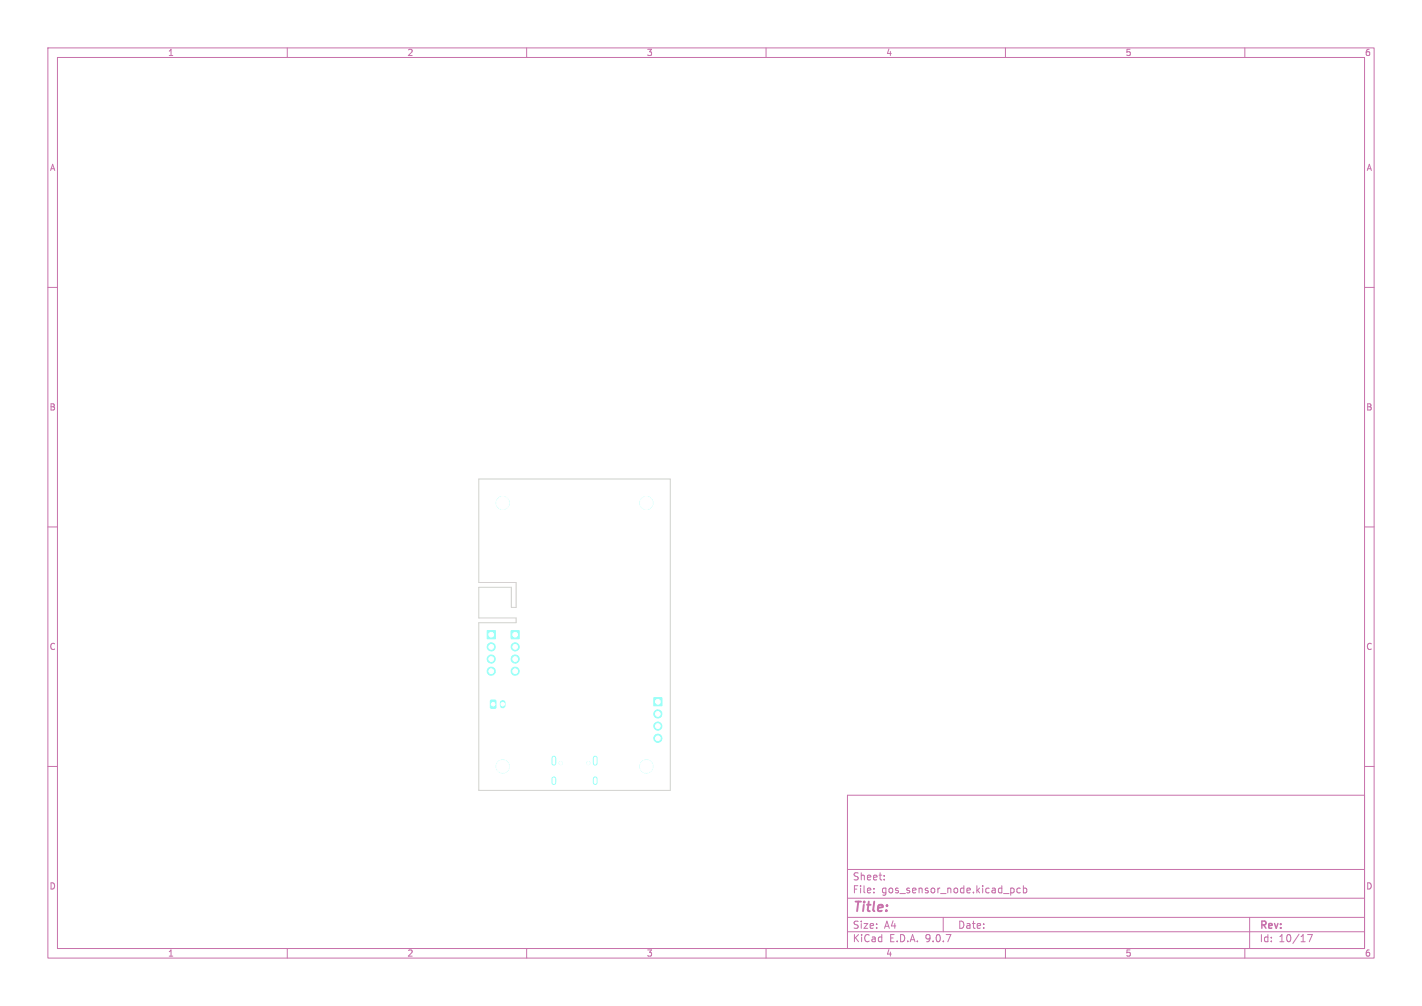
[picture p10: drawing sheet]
<svg xmlns="http://www.w3.org/2000/svg" width="297mm" height="210mm" viewBox="0 0 297 210" stroke-linecap="round" stroke-linejoin="round" font-family="sans-serif">
<defs><g id="words">
<text font-size="2.8" fill="#c872ab" x="178" y="190.9">Title:</text>
<g font-size="2.1" fill="#c872ab">
<text x="178" y="184">Sheet:</text>
<text x="178" y="186.7">File:</text>
<text x="184.1" y="186.7">gos_sensor_node.kicad_pcb</text>
<text x="178" y="196.9">KiCad</text>
<text x="178" y="194.1">Size:</text>
<text x="184.7" y="194.1">A4</text>
<text x="185.7" y="196.9">E.D.A.</text>
<text x="193.3" y="196.9">9.0.7</text>
<text x="200" y="194.1">Date:</text>
<text x="263" y="194.3">Rev:</text>
<text x="263" y="196.9">Id:</text>
<text x="267.1" y="196.9">10/17</text>
</g>
<g font-size="1.8" fill="#c872ab">
<text x="35" y="11.9">1</text>
<text x="85" y="11.9">2</text>
<text x="135" y="11.9">3</text>
<text x="185" y="11.9">4</text>
<text x="235" y="11.9">5</text>
<text x="285" y="11.9">6</text>
<text x="10.3" y="35.9">A</text>
<text x="285.4" y="35.9">A</text>
<text x="10.3" y="85.9">B</text>
<text x="285.3" y="85.9">B</text>
<text x="10.3" y="135.9">C</text>
<text x="285.3" y="135.9">C</text>
<text x="10.3" y="185.9">D</text>
<text x="285.3" y="185.9">D</text>
<text x="35" y="199.9">1</text>
<text x="85" y="199.9">2</text>
<text x="135" y="199.9">3</text>
<text x="185" y="199.9">4</text>
<text x="235" y="199.9">5</text>
<text x="285" y="199.9">6</text>
</g>
</g></defs>
<g fill="none" stroke="#c872ab" stroke-width=".21">
<path d="M10 10h277v190h-277zM12 12h273v186h-273zM60 10v2M110 10v2M160 10v2M210 10v2M260 10v2M10 60h2M285 60h2M10 110h2M285 110h2M10 160h2"/>
<path d="M177 166h108v32h-108zM285 160h2M60 198v2M110 198v2M160 198v2M177 194.5h108M177 191.5h108M177 187.5h108M177 181.5h108M182.5 186.3v.1M182.5 185.5v.1M184.7 183.6v.1"/>
<path d="M184.7 182.8v.1M197 191.5v3M210 198v2M211.2 185.4h.3l.3 .3-.1 .6-.5 .1M213.1 185.5l-.4-.1-.3 .3 .1 .6h.6M213.7 185.5l.5-.1 .3 .3-.2 .6h-.6M213.7 184.9v1.5M260 198v2M261 191.5v6.5M273.1 195.1h1l-.6 1.5"/>
</g>
<g fill="#9afff8" stroke="#9afff8" stroke-width=".21">
<path d="M106.7 131.7h1.8v1.7h-1.8z"/>
<path d="M101.7 131.7h1.8v1.7h-1.8z"/>
<path d="M136.6 145.7h1.6v1.7h-1.6z"/>
<path d="M102.5 146.2l.8-.1 .3 .2v1.3l-.2 .3h-.7l-.3-.2z"/>
<circle cx="135" cy="105" r="1.35"/>
<circle cx="107.6" cy="135" r=".85"/>
<circle cx="107.6" cy="137.6" r=".85"/>
<circle cx="107.6" cy="140.1" r=".85"/>
<circle cx="102.6" cy="135" r=".85"/>
<circle cx="102.6" cy="137.6" r=".85"/>
<circle cx="102.6" cy="140.1" r=".85"/>
<circle cx="105" cy="105" r="1.35"/>
<circle cx="105" cy="160" r="1.35"/>
<circle cx="137.4" cy="149" r=".85"/>
<circle cx="137.4" cy="151.6" r=".85"/>
<circle cx="137.4" cy="154.1" r=".85"/>
<circle cx="135" cy="160" r="1.35"/>
<circle cx="117.1" cy="159.3" r=".33"/>
<circle cx="122.9" cy="159.3" r=".33"/>
</g>
<path d="M115.7 158.2v1.1M124.3 158.2v1.1M115.7 162.6v.8M124.3 162.6v.8" fill="none" stroke="#9afff8" stroke-width="1"/>
<path d="M105 146.7v.6" fill="none" stroke="#9afff8" stroke-width="1.2"/>
<path d="M100 100h40v65h-40v-35h7.8v-1h-7.8v-6.4h6.8v4.2h1v-5.2h-7.8z" fill="none" stroke="#d0d2cd" stroke-width=".21"/>
<g fill="#fff" stroke="#fff" stroke-width=".21">
<circle cx="135" cy="105" r="1.35"/>
<circle cx="107.6" cy="132.5" r=".5"/>
<circle cx="107.6" cy="135" r=".5"/>
<circle cx="107.6" cy="137.6" r=".5"/>
<circle cx="107.6" cy="140.1" r=".5"/>
<circle cx="102.6" cy="132.5" r=".5"/>
<circle cx="102.6" cy="135" r=".5"/>
<circle cx="102.6" cy="137.6" r=".5"/>
<circle cx="102.6" cy="140.1" r=".5"/>
<circle cx="105" cy="105" r="1.35"/>
<circle cx="105" cy="160" r="1.35"/>
<circle cx="137.4" cy="146.5" r=".5"/>
<circle cx="137.4" cy="149" r=".5"/>
<circle cx="137.4" cy="151.6" r=".5"/>
<circle cx="137.4" cy="154.1" r=".5"/>
<circle cx="135" cy="160" r="1.35"/>
<circle cx="117.1" cy="159.3" r=".33"/>
<circle cx="122.9" cy="159.3" r=".33"/>
<circle cx="103" cy="147" r=".38"/>
<circle cx="105" cy="147" r=".38"/>
</g>
<path d="M115.7 158.2v1.1M124.3 158.2v1.1M115.7 162.6v.8M124.3 162.6v.8" fill="none" stroke="#fff" stroke-width=".6"/>
<use href="#words"/>
</svg>
